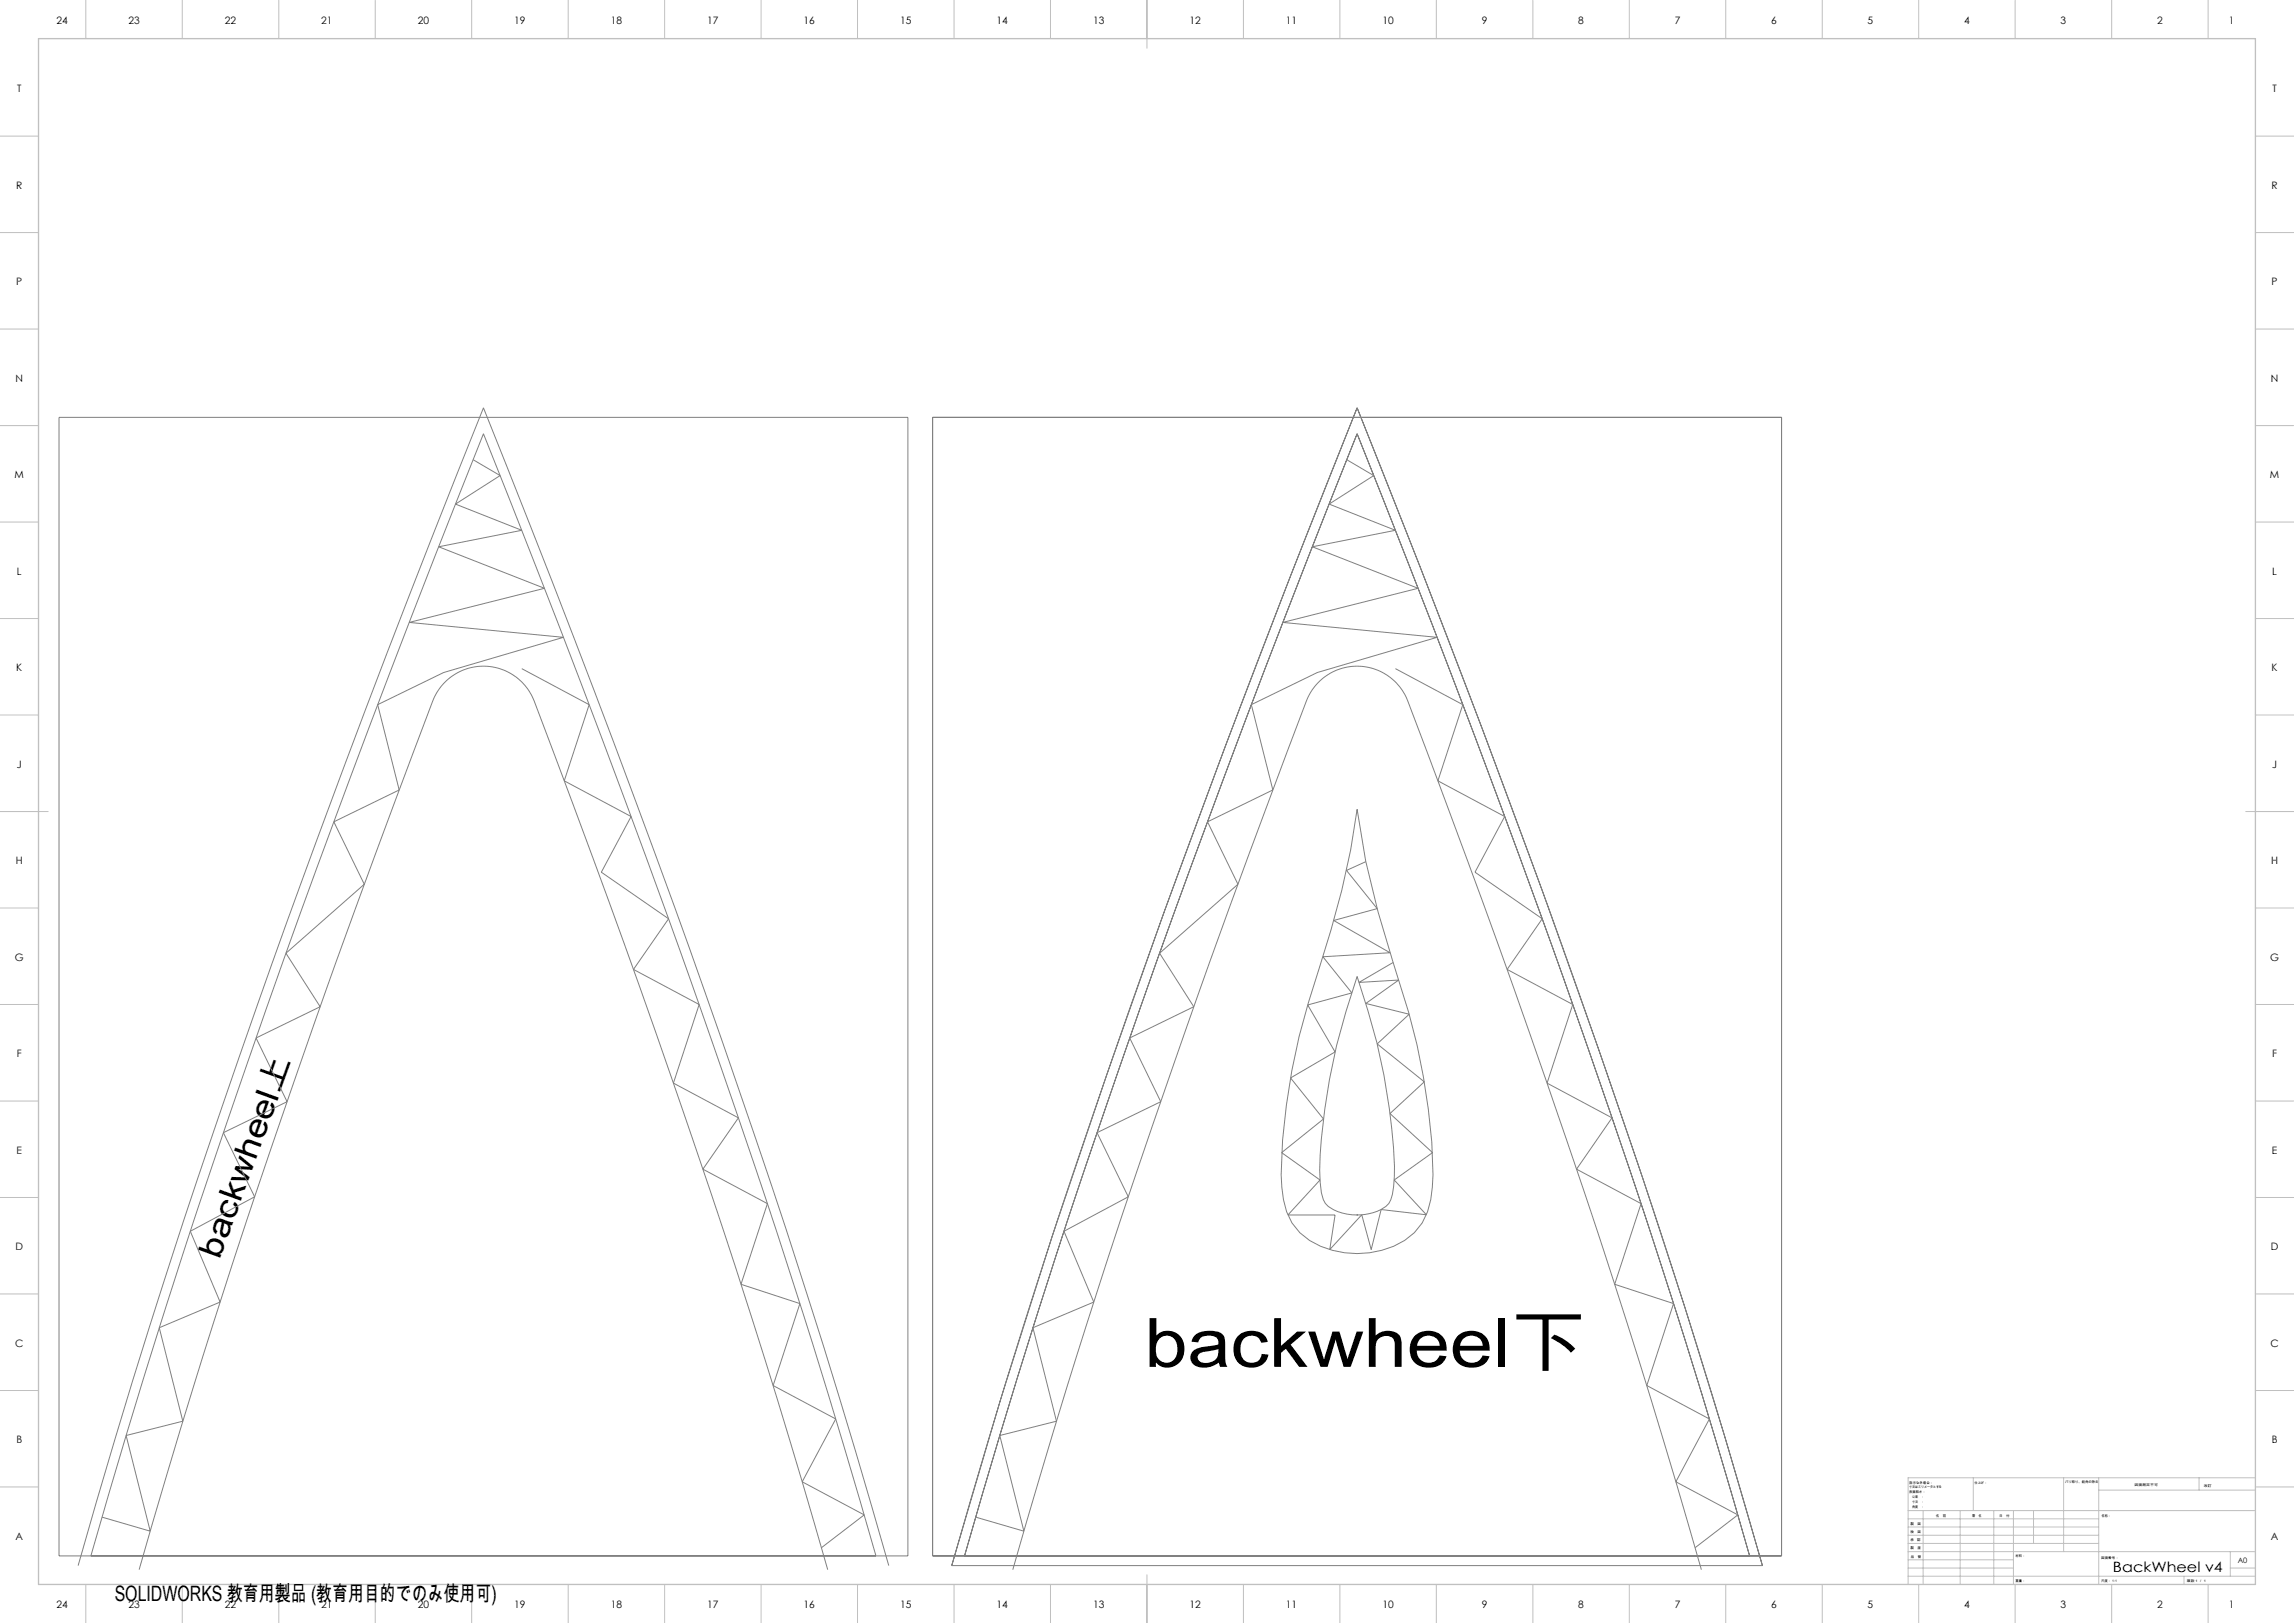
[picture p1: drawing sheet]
<svg xmlns="http://www.w3.org/2000/svg" width="1189mm" height="841mm" viewBox="0 0 1189 841" stroke-linecap="round" stroke-linejoin="round" font-family="sans-serif">
<defs><g id="words">
<text font-size="35.3" x="593" y="708">backwheel下</text>
<text font-size="16.9" x="114" y="653" transform="rotate(-70 114 653)">backwheel上</text>
<text font-size="11" x="59" y="830">SOLIDWORKS 教育用製品 (教育用目的でのみ使用可)</text>
<text font-size="7.4" x="1095" y="815">BackWheel v4</text>
<g font-size="5.3">
<text x="29" y="12">24</text>
<text x="67" y="12">23</text>
<text x="117" y="12">22</text>
<text x="167" y="12">21</text>
<text x="217" y="12">20</text>
<text x="267" y="12">19</text>
<text x="317" y="12">18</text>
<text x="367" y="12">17</text>
<text x="417" y="12">16</text>
<text x="467" y="12">15</text>
<text x="517" y="12">14</text>
<text x="567" y="12">13</text>
<text x="617" y="12">12</text>
<text x="667" y="12">11</text>
<text x="717" y="12">10</text>
<text x="768" y="12">9</text>
<text x="818" y="12">8</text>
<text x="868" y="12">7</text>
<text x="918" y="12">6</text>
<text x="968" y="12">5</text>
<text x="1018" y="12">4</text>
<text x="1068" y="12">3</text>
<text x="1118" y="12">2</text>
<text x="1155" y="12">1</text>
<text x="9" y="48">T</text>
<text x="1178" y="48">T</text>
<text x="8" y="98">R</text>
<text x="1177" y="98">R</text>
<text x="8" y="148">P</text>
<text x="1177" y="148">P</text>
<text x="8" y="198">N</text>
<text x="1177" y="198">N</text>
<text x="8" y="248">M</text>
<text x="1177" y="248">M</text>
<text x="9" y="298">L</text>
<text x="1178" y="298">L</text>
<text x="8" y="348">K</text>
<text x="1177" y="348">K</text>
<text x="9" y="398">J</text>
<text x="1178" y="398">J</text>
<text x="8" y="448">H</text>
<text x="1177" y="448">H</text>
<text x="8" y="498">G</text>
<text x="1177" y="498">G</text>
<text x="9" y="548">F</text>
<text x="1178" y="548">F</text>
<text x="9" y="598">E</text>
<text x="1178" y="598">E</text>
<text x="8" y="648">D</text>
<text x="1177" y="648">D</text>
<text x="8" y="698">C</text>
<text x="1177" y="698">C</text>
<text x="8" y="748">B</text>
<text x="1177" y="748">B</text>
<text x="8" y="798">A</text>
<text x="1177" y="798">A</text>
<text x="29" y="833">24</text>
<text x="67" y="833">23</text>
<text x="117" y="833">22</text>
<text x="167" y="833">21</text>
<text x="217" y="833">20</text>
<text x="267" y="833">19</text>
<text x="317" y="833">18</text>
<text x="367" y="833">17</text>
<text x="417" y="833">16</text>
<text x="467" y="833">15</text>
<text x="517" y="833">14</text>
<text x="567" y="833">13</text>
<text x="617" y="833">12</text>
<text x="667" y="833">11</text>
<text x="717" y="833">10</text>
<text x="768" y="833">9</text>
<text x="818" y="833">8</text>
<text x="868" y="833">7</text>
<text x="918" y="833">6</text>
<text x="968" y="833">5</text>
<text x="1018" y="833">4</text>
<text x="1068" y="833">3</text>
<text x="1118" y="833">2</text>
<text x="1155" y="833">1</text>
</g>
<text font-size="3.9" x="1160" y="810">A0</text>
<g font-size="1.7">
<text x="990" y="769">指示なき場合：</text>
<text x="990" y="771">寸法はミリメータとする</text>
<text x="990" y="774">表面粗さ：</text>
<text x="1023" y="769">仕上げ：</text>
<text x="1070" y="769">バリ取り、鋭角の除去</text>
<text x="1106" y="770">図面測定不可</text>
<text x="1142" y="770">改訂</text>
<text x="990" y="776">公差　：</text>
<text x="990" y="779">寸法　：</text>
<text x="990" y="781">角度　：</text>
<text x="990" y="790">製　図</text>
<text x="1003" y="786">名　前</text>
<text x="1019" y="786">署　名</text>
<text x="1036" y="786">日　付</text>
<text x="1089" y="786">名称：</text>
<text x="990" y="794">検　図</text>
<text x="990" y="799">承　認</text>
<text x="990" y="803">製　産</text>
<text x="990" y="807">品　管</text>
<text x="1045" y="807">材料：</text>
<text x="1089" y="808">図面番号：</text>
<text x="1045" y="820">重量：</text>
<text x="1089" y="820">尺度： 1:1</text>
<text x="1133" y="820">葉数 1 ／ 1</text>
</g>
</g></defs>
<g fill="none" stroke="#808080" stroke-width=".52">
<path d="M31 216h440v590h-440zM483 216h440v590h-440zM703 211l-26 66-35 91-33 89-23 66-31 90-21 62-22 71-19 65M703 211l58 147 31 83 26 73 31 88 22 69 17 53 25 87M703 211l-34 87-33 87-33 88-29 84-29 84-27 85-25 85M703 211l33 83 32 83 31 84 30 84 23 66 21 66 21 67 19 67M245 238l14 8-23 15 34 14-43 8 55 22-70 18 80 7-62 18-34 17 11 44-34 17 16 32-41 36 18 28-33 16 16 33-33 16 16 33-33 18 15 37-31 13 12 48-30 8 13 49-25-7M698 238l14 8-23 15 34 14-43 8 55 22-70 18 80 7-62 18-34 17 11 44-34 17 16 32-41 36 18 28-33 16 16 33-33 16 16 33-34 18 16 37-32 13 13 48-30 8 13 49-25-7M270 346l35 19-13 40 35 18-15 29 35 24-19 26 34 19-13 40 34 18-19 27 34 18-14 41 31 10-14 43 32 17-17 33 32 17-22 17M723 346l35 19-13 40 35 18-15 29 34 24-18 26 34 19-13 40 34 18-19 27 34 18-14 41 30 10-13 43 32 17-17 33 32 17-22 17M703 419l5 27 6 27 8 26a350 350 0 0 1 21 110 49 49 0 0 1-6 25 41 41 0 0 1-40 15 34 34 0 0 1-32-27l-1-7a321 321 0 0 1 20-113 448 448 0 0 0 19-83zM708 446l-10 5 16 20-23 6 29 17-34 2 15 19-23 6 14 24-23 14 17 21-22 17 20 14-16 19h24l-3 18 17-19 5 19 5-21 23 2-16-18 19-14-22-20 18-16-24-20 16-15-22-6 17-12-21 1 18-10"/>
<path d="M703 630a23 23 0 0 0 17-6 27 27 0 0 0 3-14 320 320 0 0 0-20-104 310 310 0 0 0-19 107 15 15 0 0 0 4 12 26 26 0 0 0 16 5M40 811l19-65 23-71 20-62 31-90 23-66 33-89 35-91 27-66 35 91 32 83 32 85 24 69 26 76 23 69 21 68 17 59M47 806l18-62 22-70 16-50 35-101 26-73 28-74 59-151 38 98 23 60 23 61 29 80 32 93 20 64 21 68 17 57M72 813l28-94 31-97 43-123 50-136a28 28 0 0 1 27-18 28 28 0 0 1 26 18l46 126 45 128 35 108 26 88M493 811h420M500 806l18-62 22-70 23-70 28-81 26-73 28-74 58-151 39 98 23 60 23 61 29 80 31 93 21 64 21 68 17 57M525 813l28-94 35-109 39-111 50-136a28 28 0 0 1 26-18 28 28 0 0 1 27 18l46 126 45 128 35 108 26 88"/>
</g>
<g fill="none" stroke="#c0c0c0" stroke-width=".52">
<path d="M44 0v20M94 0v20M144 0v20M194 0v20M244 0v20M294 0v20M344 0v20M394 0v20M444 0v20M494 0v20M544 0v20M594 0v25"/>
<path d="M644 0v20M694 0v20M744 0v20M794 0v20M844 0v20M894 0v20M944 0v20M994 0v20M1044 0v20M1094 0v20M1144 0v20M0 71h20"/>
<path d="M1169 71h20M0 121h20M1169 121h20M0 171h20M1169 171h20M0 221h20M1169 221h20M0 271h20M1169 271h20M0 321h20M1169 321h20M0 371h20"/>
<path d="M1169 371h20M0 421h25M1164 421h25M0 471h20M1169 471h20M0 521h20M1169 521h20M0 571h20M1169 571h20M0 621h20M1169 621h20M0 671h20"/>
<path d="M1169 671h20M0 721h20M1169 721h20M0 771h20M1023 766v17M1070 766v38M1088 766v55M1088 772h81M1140 766v6M1169 766h-180v55M1169 771h20M989 783h180"/>
<path d="M989 800h99M989 796h99M989 791h99M989 787h99M997 783v38M1016 783v38M1033 783v38M1044 783v38M1054 783v17M594 816v25M989 817h180M989 813h55"/>
<path d="M989 808h55M989 804h180M1132 817v4M1156 813h13M1156 804v13M44 821v20M94 821v20M144 821v20M194 821v20M244 821v20M294 821v20M344 821v20"/>
<path d="M394 821v20M444 821v20M494 821v20M544 821v20M644 821v20M694 821v20M744 821v20M794 821v20M844 821v20M894 821v20M944 821v20M994 821v20"/>
<path d="M1044 821v20M1094 821v20M1144 821v20"/>
</g>
<path d="M20 20h1149v801h-1149z" fill="none" stroke="#c0c0c0" stroke-width=".7"/>
<use href="#words"/>
</svg>
